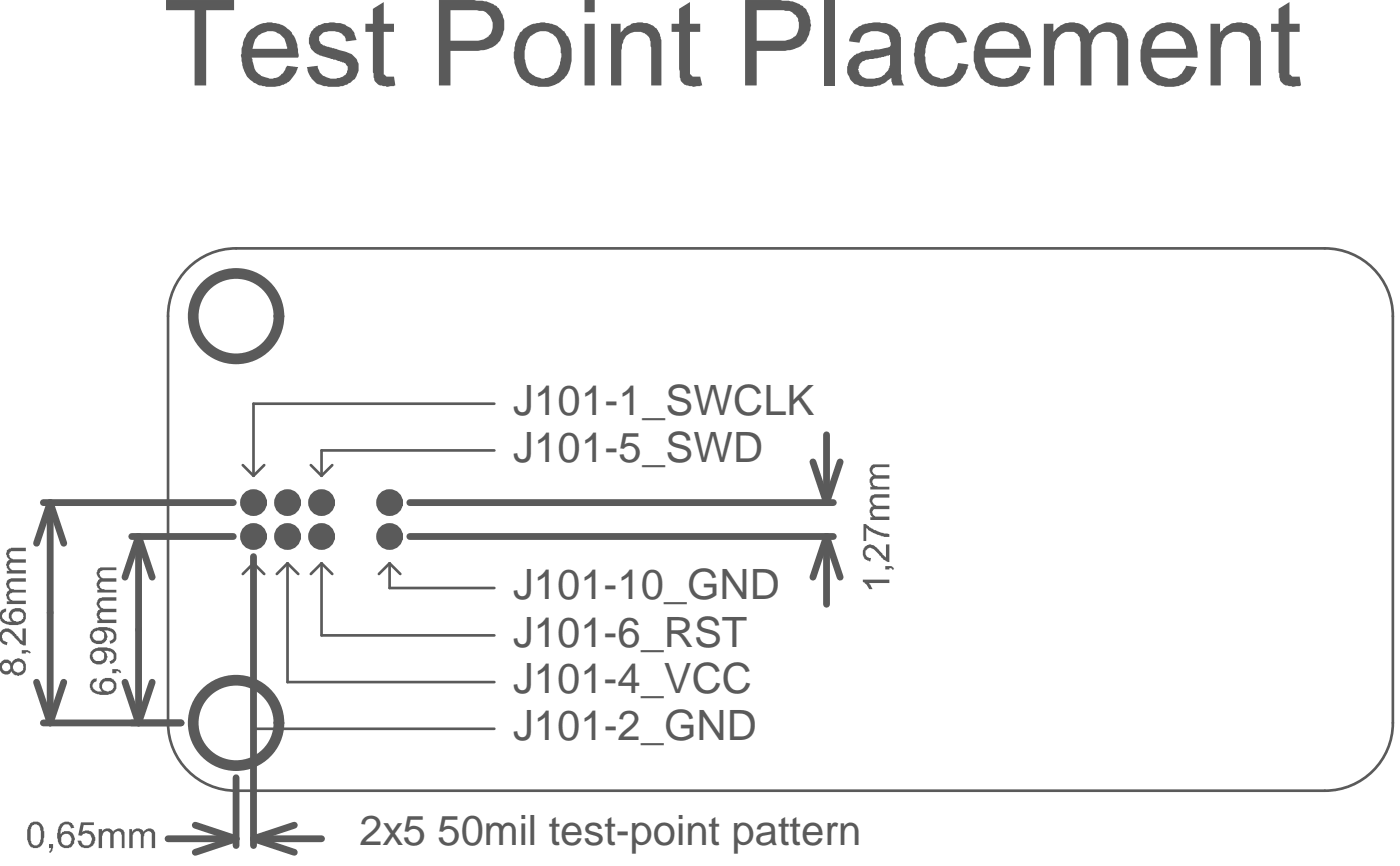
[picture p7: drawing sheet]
<svg xmlns="http://www.w3.org/2000/svg" width="87mm" height="54mm" viewBox="0 0 87 54" stroke-linecap="round" stroke-linejoin="round" font-family="sans-serif">
<defs><g id="words">
<g font-size="2.6" fill="#5a5a5a">
<text x="31.8" y="25.7">J101-1_SWCLK</text>
<text x="31.8" y="28.6">J101-5_SWD</text>
<text x="31.8" y="37.1">J101-10_GND</text>
<text x="31.8" y="40">J101-6_RST</text>
<text x="31.8" y="45.8">J101-2_GND</text>
<text x="31.8" y="42.9">J101-4_VCC</text>
<text x="22.3" y="52.3">2x5 50mil test-point pattern</text>
</g>
</g></defs>
<g fill="none" stroke="#5a5a5a" stroke-width=".17">
<path d="M15.1 28.8l.6 .7M15.7 34.9l-.6 .6M15.7 34.9l.7 .6M15.7 34.9v10.2h14.9M16.4 28.8l-.7 .7M17.8 34.9l-.6 .6M17.8 34.9l.7 .6M17.8 34.9v7.3h12.8M19.3 28.8l.6 .7M19.9 34.9l-.6 .6M19.9 34.9v4.4h10.7M19.9 34.9l.7 .6"/>
<path d="M20.6 28.8l-.7 .7M24.2 34.9l.6 .6M24.2 34.9v1.5h6.4M24.2 34.9l-.7 .6M30.6 27.9h-10.7v1.6M30.6 25h-14.9v4.5"/>
</g>
<g fill="none" stroke="#5a5a5a" stroke-width=".42">
<path d="M2.7 31.1h11.8M3.1 31.1l-.8 2.5M3.1 31.1v13.7M3.1 31.1l.9 2.5M8.2 33.2h6.3M8.6 33.2v11.6M8.6 33.2l.8 2.5M8.6 33.2l-.9 2.5M15.7 34.5v17.9M25.4 33.2h26.3M25.4 31.1h26.3M50.4 28.6l.8 2.5"/>
<path d="M51.2 33.2l.9 2.5M51.2 26.9v4.2M51.2 33.2v4.2M51.2 33.2l-.8 2.5M52.1 28.6l-.9 2.5M2.3 42.2l.8 2.6M2.7 44.8h8.5M4 42.2l-.9 2.6M7.7 42.2l.9 2.6M9.4 42.2l-.8 2.6M10.4 51.9h4.2M12.1 51.1l2.5 .8"/>
<path d="M14.6 48.2v4.2M14.6 51.9l-2.5 .9M15.7 51.9l2.5 .9M15.7 51.9h4.2M18.2 51.1l-2.5 .8"/>
</g>
<g fill="#5a5a5a">
<path d="M53.5 35.9h1.6v.2h-1.2l.2 .3-.2 .1-.2-.3-.2-.2z"/>
<path d="M54.9 35.1h.4l.1 .1-.1 .1v-.1l-.4 .1z"/>
<path d="M53.6 33.8a.71 .71 0 0 1 1 .4l.3 .3v-.8h.2v1.1l-.3-.1-.3-.3a.6 .6 0 0 0-.8-.4 .32 .32 0 0 0 0 .4 .32 .32 0 0 0 .3 .1l-.1 .3a.58 .58 0 0 1-.3-1z"/>
<path d="M53.5 32.4h.2l.2 .3 .5 .2 .7 .2v.1h-.5l-.6-.2-.3-.3v.8h-.2z"/>
<path d="M54 30.7l.2-.1h.9v.2h-.7a.26 .26 0 0 0-.3 .3 .26 .26 0 0 0 .3 .2h.7v.2h-.7a.24 .24 0 0 0-.3 .3 .24 .24 0 0 0 .3 .2h.7v.2h-1.2v-.2h.2a.41 .41 0 0 1 0-.7 .4 .4 0 0 1-.1-.6z"/>
<path d="M54 28.8h.1h1v.1h-.7a.26 .26 0 0 0-.3 .3 .26 .26 0 0 0 .3 .2h.7v.2h-.7a.26 .26 0 0 0-.3 .3 .26 .26 0 0 0 .3 .2h.7v.2h-1.2v-.2h.2a.43 .43 0 0 1 0-.7 .42 .42 0 0 1-.1-.6z"/>
<path d="M7 41.4l.4 .1 .1 .1-.1 .1-.1-.1h-.1v.1h-.2z"/>
<path d="M6.1 37.1l.2-.1h.9v.2h-.7a.26 .26 0 0 0-.3 .3 .26 .26 0 0 0 .3 .2h.7v.2h-.7a.25 .25 0 0 0-.3 .3 .25 .25 0 0 0 .3 .2h.7v.2h-1.2v-.2h.2a.41 .41 0 0 1 0-.7 .42 .42 0 0 1-.1-.6z"/>
<path d="M6.1 35.2l.1-.1h1v.2h-.7a.27 .27 0 0 0-.3 .3 .27 .27 0 0 0 .3 .2h.7v.2h-.7a.26 .26 0 0 0-.3 .3 .26 .26 0 0 0 .3 .2h.7v.2h-1.2v-.2h.2a.37 .37 0 0 1-.2-.3 .37 .37 0 0 1 .2-.4 .42 .42 0 0 1-.1-.6z"/>
<path d="M1.3 40.3h.4l.2 .1h-.3v.1h-.3z"/>
<path d="M.1 39a.66 .66 0 0 1 1 .4l.3 .3v-.8h.2v1.1a1.14 1.14 0 0 1-.8-.7 .32 .32 0 0 0-.5-.2 .32 .32 0 0 0-.1 .4v.2l.3 .1-.1 .2a.57 .57 0 0 1-.3-1z"/>
<path d="M.4 36l.3-.2h.9v.2h-.8a.26 .26 0 0 0-.3 .3 .26 .26 0 0 0 .4 .2h.7v.2h-.8a.24 .24 0 0 0-.2 .2 .24 .24 0 0 0 .2 .3h.8v.2h-1.2v-.2h.2a.37 .37 0 0 1-.2-.3 .37 .37 0 0 1 .2-.4l-.2-.3z"/>
<path d="M.4 34.1l.3-.2h.9v.2h-.8a.26 .26 0 0 0-.3 .3 .26 .26 0 0 0 .3 .2h.8v.2h-.8a.25 .25 0 0 0-.2 .4 .25 .25 0 0 0 .4 .1h.6v.2h-1.2v-.2h.2a.41 .41 0 0 1 0-.7 .46 .46 0 0 1-.2-.5z"/>
<path d="M3 52.3h.3l-.1 .4-.1 .1-.1-.1 .2-.2h-.2z"/>
<path d="M5 50.9h.8v.2h-.6l-.1 .4h.1a.53 .53 0 0 1 .7 .3 .53 .53 0 0 1-.4 .7 .53 .53 0 0 1-.6-.4h-.1h.2a.34 .34 0 0 0 .5 .2 .34 .34 0 0 0 .2-.5 .32 .32 0 0 0-.3-.2 .32 .32 0 0 0-.3 .2l-.2-.1z"/>
<path d="M6.1 51.3h.2v.2a.37 .37 0 0 1 .4-.2 .37 .37 0 0 1 .3 .2 .37 .37 0 0 1 .4-.2 .37 .37 0 0 1 .3 .4v.8h-.1v-.7a.26 .26 0 0 0-.3-.3 .26 .26 0 0 0-.3 .3v.7h-.2v-.8a.26 .26 0 0 0-.3-.2 .26 .26 0 0 0-.2 .3v.7h-.2z"/>
<path d="M8 51.3h.2v.2a.41 .41 0 0 1 .7 0 .39 .39 0 0 1 .4-.2 .39 .39 0 0 1 .3 .4v.8h-.2v-.7a.26 .26 0 0 0-.3-.3 .26 .26 0 0 0-.2 .3v.7h-.2v-.8a.26 .26 0 0 0-.3-.2 .26 .26 0 0 0-.2 .3v.7h-.2z"/>
<path d="M10.3 0h4.2v.6h-1.7v4.7h-.7v-4.7h-1.8z"/>
<path d="M19.4 1.8l.1-.1a1.79 1.79 0 0 1 2.5 .4l.1 .4-.6 .1a.95 .95 0 0 0-1.7-.4 .51 .51 0 0 0 .5 .7l.4 .1a2.45 2.45 0 0 1 1.4 .7 1.22 1.22 0 0 1-1.3 1.7 1.67 1.67 0 0 1-1.6-.7l-.2-.5 .7-.1a1.03 1.03 0 0 0 .8 .8 1.03 1.03 0 0 0 1-.4 .51 .51 0 0 0-.5-.7l-.4-.1a1.6 1.6 0 0 1-1.4-.9l-.1-.4z"/>
<path d="M23.1 .5l.7-.4v1.4h.6v.5h-.6v2.2a.41 .41 0 0 0 .1 .5 .41 .41 0 0 0 .5 0l.1 .6a1.05 1.05 0 0 1-1.3-.4l-.1-.4v-2.5h-.4v-.5h.4z"/>
<path d="M37.9 1.5h.6v.5a1.42 1.42 0 0 1 2.4 .1l.1 .4v2.8h-.6v-2.3a.91 .91 0 0 0-.9-1 .91 .91 0 0 0-.9 1l-.1 2.3h-.6z"/>
<path d="M42.1 .5l.7-.4v1.4h.6v.5h-.6v2.2a.42 .42 0 0 0 .1 .5 .42 .42 0 0 0 .5 0l.1 .6a1.34 1.34 0 0 1-1.3-.3l-.1-.7v-2.3h-.5v-.5h.5z"/>
<path d="M51.1 0h.6v5.3h-.6z"/>
<path d="M57.1 1.9a1.66 1.66 0 0 1 2.7 .3l.1 .4-.6 .1a.96 .96 0 0 0-1-.8 .96 .96 0 0 0-.9 1 1.99 1.99 0 0 0 .3 1.7 1.01 1.01 0 0 0 1.7-.7l.6 .1v.1a1.66 1.66 0 0 1-1.3 1.3 1.66 1.66 0 0 1-1.7-.7 2.53 2.53 0 0 1 .1-2.8z"/>
<path d="M64.7 1.5h.6v.5a1.32 1.32 0 0 1 2.3 .1 1.28 1.28 0 0 1 1.1-.7 1.28 1.28 0 0 1 1.2 .7v.3v2.9h-.6v-2.4a.79 .79 0 0 0-.7-1 .79 .79 0 0 0-.9 .8v2.6h-.7v-2.5a.77 .77 0 0 0-.6-.8 .77 .77 0 0 0-.9 .4l-.2 .7v2.2h-.6z"/>
<path d="M75 1.5h.6v.5a1.42 1.42 0 0 1 2.5 .1l.1 .5v2.7h-.7v-2.3a.89 .89 0 0 0-.7-1.1 .89 .89 0 0 0-1 .7l-.1 .4v2.3h-.7z"/>
<path d="M79.3 .5l.6-.4v1.4h.7v.5h-.7v2.2a.41 .41 0 0 0 .1 .5 .41 .41 0 0 0 .5 0l.1 .6a1.05 1.05 0 0 1-1.3-.4v-.4v-2.5h-.5v-.5h.5z"/>
<path d="M5.7 42.1l.3-.1v.2a.33 .33 0 0 0-.2 .4 .33 .33 0 0 0 .4 .2h.2a.49 .49 0 0 1-.1-.7 .49 .49 0 0 1 .7 0 .55 .55 0 0 1 .2 .6 .55 .55 0 0 1-.7 .3h-.2a.63 .63 0 0 1-.7-.8zM6.4 42.3a.36 .36 0 0 0 .3 .5 .36 .36 0 0 0 .3-.6h-.5z"/>
<path d="M5.8 40.4a.35 .35 0 0 0 .3 .5 .35 .35 0 0 0 .3-.5l-.2-.1zM5.6 40.4a1.13 1.13 0 0 1 1.6 .1 .48 .48 0 0 1-.4 .6v-.2a.33 .33 0 0 0 .2-.4 .33 .33 0 0 0-.4-.2h-.1a.52 .52 0 0 1-.1 .8 .52 .52 0 0 1-.8-.3z"/>
<path d="M5.7 39.4a.35 .35 0 0 0 .7 0 .35 .35 0 0 0-.7 0zM5.7 39.1l.2-.2 .5-.1a.62 .62 0 0 1 .7 .2 .62 .62 0 0 1 .1 .7l-.4 .2v-.2a.33 .33 0 0 0 .2-.4 .33 .33 0 0 0-.4-.3h-.1a.51 .51 0 0 1-.1 .9 .51 .51 0 0 1-.8-.4v-.2z"/>
<path d="M.1 41.3a.25 .25 0 0 0 .5 0 .25 .25 0 0 0-.5 0zM.8 41.3a.35 .35 0 0 0 .7 0 .35 .35 0 0 0-.7 0zM0 41.1a.39 .39 0 0 1 .4-.3 .39 .39 0 0 1 .3 .3 .49 .49 0 0 1 .8-.2 .49 .49 0 0 1 0 .8 .46 .46 0 0 1-.8-.2 .4 .4 0 0 1-.5 .2 .4 .4 0 0 1-.2-.5z"/>
<path d="M0 37.8l.4-.1v.2a.34 .34 0 0 0-.2 .4 .34 .34 0 0 0 .4 .2h.2a.49 .49 0 0 1-.1-.7 .49 .49 0 0 1 .7-.1 .56 .56 0 0 1 .1 .8 .56 .56 0 0 1-.7 .2h-.2a.58 .58 0 0 1-.6-.2 .58 .58 0 0 1 0-.7zM.7 38.2a.35 .35 0 0 0 .7 0 .35 .35 0 0 0-.7 0z"/>
<path d="M2 51.1l-.1 .7a.42 .42 0 0 0 .3 .5 .81 .81 0 0 0 .3-1 .3 .3 0 0 0-.2-.2 .3 .3 0 0 0-.3 0zM1.9 51a.51 .51 0 0 1 .5-.1 .51 .51 0 0 1 .3 .6v.1a.82 .82 0 0 1-.4 .9 .63 .63 0 0 1-.6-.8v-.3z"/>
<path d="M3.7 51h.1a.47 .47 0 0 1 .4-.1 .47 .47 0 0 1 .4 .4h-.2a.3 .3 0 0 0-.4-.2 .3 .3 0 0 0-.2 .3v.2a.52 .52 0 0 1 .7 .1 .52 .52 0 0 1-.1 .8 .52 .52 0 0 1-.8-.3l-.1-.6zM3.8 51.8a.35 .35 0 0 0 0 .4 .35 .35 0 0 0 .5 0 .35 .35 0 0 0 0-.4l-.1-.2h-.2z"/>
<path d="M15.9 2.3l-.3 .7h2.2a1.07 1.07 0 0 0-.7-1 1.07 1.07 0 0 0-1.2 .3zM15.4 2a1.77 1.77 0 0 1 1.9-.5 1.77 1.77 0 0 1 1.2 1.7v.4h-2.9a1.23 1.23 0 0 0 1.3 1.3l.5-.2 .4-.6 .7 .1a1.8 1.8 0 0 1-2.9 .8 2.21 2.21 0 0 1-.5-2.4z"/>
<path d="M27.9 .6v1.9h1.5a.96 .96 0 0 0 1.1-.9 .96 .96 0 0 0-1.1-1zM27.2 0h2.2a1.75 1.75 0 0 1 1.7 .9 1.6 1.6 0 0 1-1.6 2.2h-1.6v2.2h-.7z"/>
<path d="M32.8 2.4a1.99 1.99 0 0 0 .2 2.2 1.1 1.1 0 0 0 1.2 .1 1.1 1.1 0 0 0 .6-1 1.64 1.64 0 0 0-.5-1.6 1.1 1.1 0 0 0-1.5 .3zM32.2 2a1.86 1.86 0 0 1 2.3-.4 1.86 1.86 0 0 1 .9 2.1 1.79 1.79 0 0 1-1.3 1.6 1.79 1.79 0 0 1-2-.8 2.6 2.6 0 0 1 .1-2.5z"/>
<path d="M36.2 0h.7v.8h-.7zM36.2 1.5h.7v3.8h-.7z"/>
<path d="M46.9 .6v1.9h1.4a.95 .95 0 0 0 1.2-.7 .95 .95 0 0 0-.7-1.1zM46.2 0h2.2a1.83 1.83 0 0 1 1.7 .8 1.6 1.6 0 0 1-1.1 2.3h-2.1v2.2h-.7z"/>
<path d="M53.3 4a.65 .65 0 0 0 .1 .7 .65 .65 0 0 0 .7 .2 1.1 1.1 0 0 0 1-1.5l-.5 .2a2.25 2.25 0 0 0-1.3 .3zM52.9 1.9a2.27 2.27 0 0 1 2.7-.1l.2 .5v1.6a2.89 2.89 0 0 0 .3 1.4h-.8v-.5a2.05 2.05 0 0 1-2.4 .3 1.1 1.1 0 0 1-.3-1.2 1.1 1.1 0 0 1 1-.7l.8-.1a1 1 0 0 0 .8-.3 .75 .75 0 0 0-.8-.9h-.4a.8 .8 0 0 0-.7 .7h-.7z"/>
<path d="M61.3 2.3l-.2 .4v.3h2.1a1.08 1.08 0 0 0-.6-1 1.08 1.08 0 0 0-1.1 .1zM60.9 1.9a1.8 1.8 0 0 1 2-.3 1.8 1.8 0 0 1 1 1.8v.2h-2.9a1.11 1.11 0 0 0 .8 1.2 1.11 1.11 0 0 0 1.3-.6l.1-.1 .7 .1a1.78 1.78 0 0 1-3 .7 2.44 2.44 0 0 1 0-3z"/>
<path d="M71.7 2.3l-.3 .7h2.1a1.07 1.07 0 0 0-.6-1 1.07 1.07 0 0 0-1.2 .3zM71.1 2a1.76 1.76 0 0 1 2.9 .4l.2 .5v.7h-2.8a1.11 1.11 0 0 0 .8 1.2 1.11 1.11 0 0 0 1.3-.7l.7 .1a1.68 1.68 0 0 1-2.3 1.1 1.88 1.88 0 0 1-1.2-2.4l.2-.5z"/>
</g>
<g fill="none" stroke="#5a5a5a" stroke-width=".83">
<circle cx="15.7" cy="33.2" r=".41"/>
<circle cx="15.7" cy="31.1" r=".41"/>
<circle cx="17.8" cy="33.2" r=".41"/>
<circle cx="17.8" cy="31.1" r=".41"/>
<circle cx="19.9" cy="33.2" r=".41"/>
<circle cx="19.9" cy="31.1" r=".41"/>
<circle cx="24.2" cy="33.2" r=".41"/>
<circle cx="24.2" cy="31.1" r=".41"/>
</g>
<g fill="none" stroke="#5a5a5a" stroke-width=".66">
<circle cx="14.6" cy="19.6" r="2.65"/>
<circle cx="14.6" cy="44.8" r="2.65"/>
</g>
<path d="M11.4 16.9a4.2 4.2 0 0 1 3.2-1.5h67.5a4.2 4.2 0 0 1 4.2 4.2v25.2a4.2 4.2 0 0 1-4.2 4.2h-67.5a4.2 4.2 0 0 1-4.2-4.2v-25.2a4.2 4.2 0 0 1 1-2.7z" fill="none" stroke="#5a5a5a" stroke-width=".17"/>
<use href="#words"/>
</svg>
